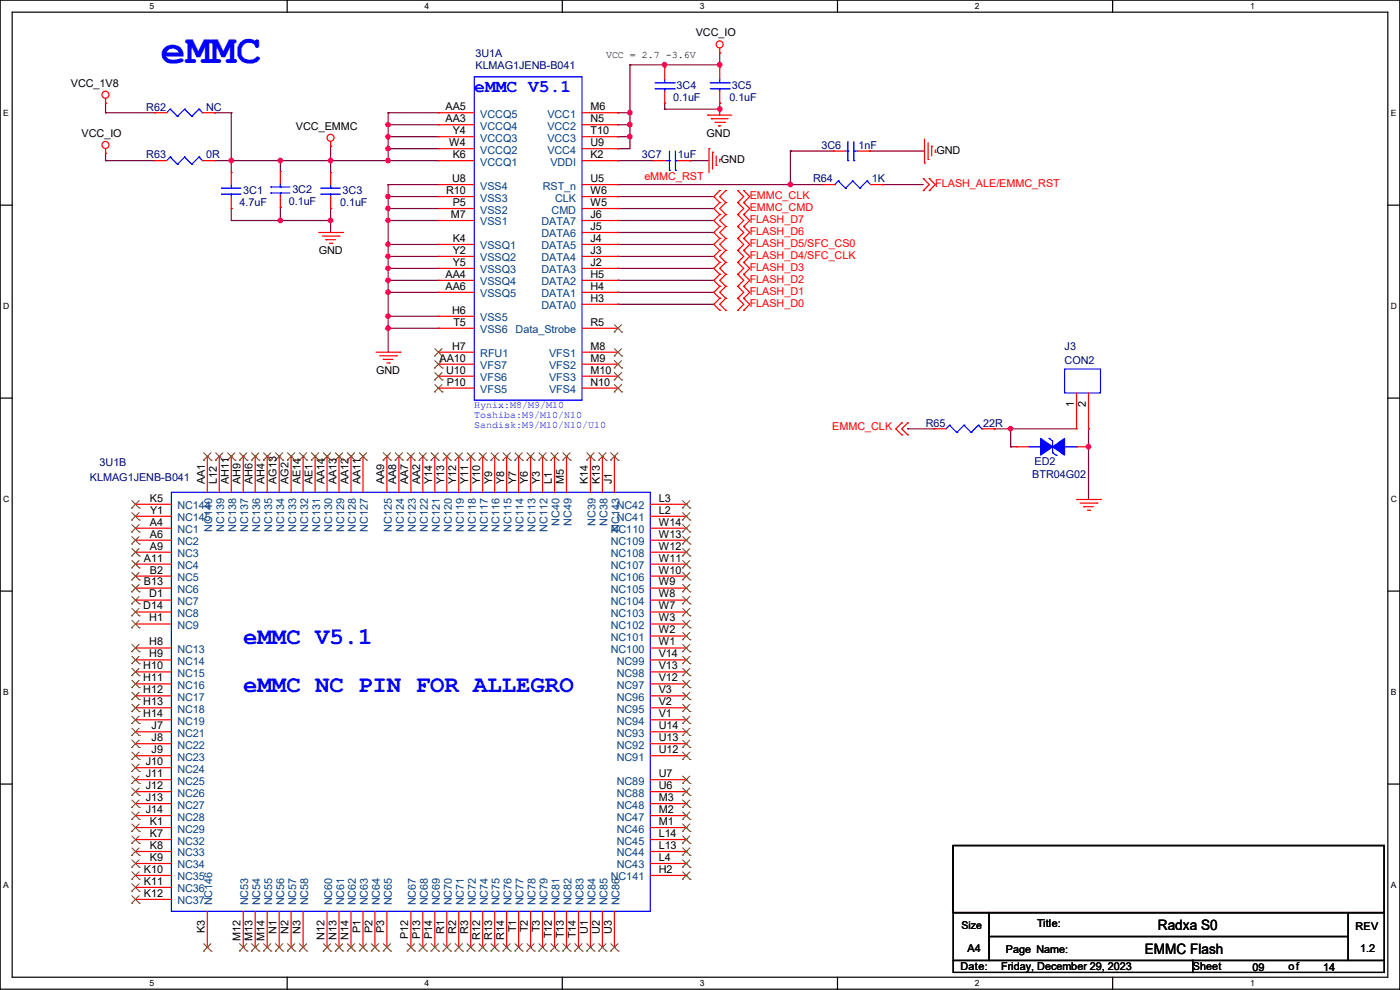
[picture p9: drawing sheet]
<svg xmlns="http://www.w3.org/2000/svg" width="297mm" height="210mm" viewBox="0 0 297 210" stroke-linecap="round" stroke-linejoin="round" font-family="sans-serif">
<defs><g id="words">
<text font-size="8.9" fill="#00f" x="34.1" y="13.3">eMMC</text>
<g font-size="5.1" fill="#00f">
<text x="51.6" y="136.7">eMMC V5.1</text>
<text x="51.6" y="146.8">eMMC NC PIN FOR ALLEGRO</text>
</g>
<text font-size="3.8" fill="#00f" x="100.6" y="19.5">eMMC V5.1</text>
<g font-size="3">
<text x="245.7" y="197.4">Radxa S0</text>
<text x="242.9" y="202.4">EMMC Flash</text>
</g>
<g font-size="2.3">
<text x="147.6" y="7.7">VCC_IO</text>
<text x="15" y="18.4">VCC_1V8</text>
<text x="94.5" y="23.4">AA5</text>
<text x="125.3" y="23.4">M6</text>
<text x="17.3" y="29">VCC_IO</text>
<text x="62.8" y="27.5">VCC_EMMC</text>
<text x="94.5" y="25.9">AA3</text>
<text x="96.1" y="28.4">Y4</text>
<text x="125.3" y="25.9">N5</text>
<text x="125.3" y="28.4">T10</text>
<text x="149.9" y="29">GND</text>
<text x="95.3" y="31">W4</text>
<text x="96.1" y="33.5">K6</text>
<text x="125.3" y="31">U9</text>
<text x="125.3" y="33.5">K2</text>
<text x="153" y="34.6">GND</text>
<text x="198.7" y="32.6">GND</text>
<text x="94.7" y="41.1">R10</text>
<text x="95.9" y="38.6">U8</text>
<text x="125.3" y="41.1">W6</text>
<text x="125.3" y="38.6">U5</text>
<text x="95.7" y="46.2">M7</text>
<text x="96.1" y="43.7">P5</text>
<text x="125.3" y="43.7">W5</text>
<text x="125.3" y="46.2">J6</text>
<text x="67.6" y="53.9">GND</text>
<text x="96.1" y="51.3">K4</text>
<text x="96.1" y="53.8">Y2</text>
<text x="125.3" y="53.8">J3</text>
<text x="125.3" y="51.3">J4</text>
<text x="125.3" y="48.8">J5</text>
<text x="94.5" y="58.9">AA4</text>
<text x="96.1" y="56.4">Y5</text>
<text x="125.3" y="58.9">H5</text>
<text x="125.3" y="56.4">J2</text>
<text x="94.5" y="61.5">AA6</text>
<text x="125.3" y="64">H3</text>
<text x="125.3" y="61.5">H4</text>
<text x="95.9" y="66.5">H6</text>
<text x="96.2" y="69.1">T5</text>
<text x="125.3" y="69.1">R5</text>
<text x="93.3" y="76.7">AA10</text>
<text x="95.9" y="74.2">H7</text>
<text x="125.3" y="76.7">M9</text>
<text x="125.3" y="74.2">M8</text>
<text x="79.8" y="79.3">GND</text>
<text x="94.7" y="79.2">U10</text>
<text x="94.8" y="81.8">P10</text>
<text x="125.3" y="79.2">M10</text>
<text x="125.3" y="81.8">N10</text>
<text x="227.8" y="86.4" transform="rotate(-90 227.8 86.4)">1</text>
<text x="230.4" y="86.4" transform="rotate(-90 230.4 86.4)">2</text>
<text x="31.8" y="106.4">K5</text>
<text x="43.4" y="102.7" transform="rotate(-90 43.4 102.7)">AA1</text>
<text x="46" y="102.7" transform="rotate(-90 46 102.7)">L12</text>
<text x="48.5" y="102.7" transform="rotate(-90 48.5 102.7)">AH11</text>
<text x="51.1" y="102.7" transform="rotate(-90 51.1 102.7)">AH9</text>
<text x="53.6" y="102.7" transform="rotate(-90 53.6 102.7)">AH6</text>
<text x="56.1" y="102.7" transform="rotate(-90 56.1 102.7)">AH4</text>
<text x="58.7" y="102.7" transform="rotate(-90 58.7 102.7)">AG13</text>
<text x="61.2" y="102.7" transform="rotate(-90 61.2 102.7)">AG2</text>
<text x="63.8" y="102.7" transform="rotate(-90 63.8 102.7)">AE14</text>
<text x="66.3" y="102.7" transform="rotate(-90 66.3 102.7)">AE1</text>
<text x="68.8" y="102.7" transform="rotate(-90 68.8 102.7)">AA14</text>
<text x="71.4" y="102.7" transform="rotate(-90 71.4 102.7)">AA13</text>
<text x="73.9" y="102.7" transform="rotate(-90 73.9 102.7)">AA12</text>
<text x="76.5" y="102.7" transform="rotate(-90 76.5 102.7)">AA11</text>
<text x="81.5" y="102.7" transform="rotate(-90 81.5 102.7)">AA9</text>
<text x="84.1" y="102.7" transform="rotate(-90 84.1 102.7)">AA8</text>
<text x="86.6" y="102.7" transform="rotate(-90 86.6 102.7)">AA7</text>
<text x="89.2" y="102.7" transform="rotate(-90 89.2 102.7)">AA2</text>
<text x="91.7" y="102.7" transform="rotate(-90 91.7 102.7)">Y14</text>
<text x="94.2" y="102.7" transform="rotate(-90 94.2 102.7)">Y13</text>
<text x="96.8" y="102.7" transform="rotate(-90 96.8 102.7)">Y12</text>
<text x="99.3" y="102.7" transform="rotate(-90 99.3 102.7)">Y11</text>
<text x="101.9" y="102.7" transform="rotate(-90 101.9 102.7)">Y10</text>
<text x="104.4" y="102.7" transform="rotate(-90 104.4 102.7)">Y9</text>
<text x="106.9" y="102.7" transform="rotate(-90 106.9 102.7)">Y8</text>
<text x="109.5" y="102.7" transform="rotate(-90 109.5 102.7)">Y7</text>
<text x="112" y="102.7" transform="rotate(-90 112 102.7)">Y6</text>
<text x="114.6" y="102.7" transform="rotate(-90 114.6 102.7)">Y3</text>
<text x="117.1" y="102.7" transform="rotate(-90 117.1 102.7)">L1</text>
<text x="119.6" y="102.7" transform="rotate(-90 119.6 102.7)">M5</text>
<text x="124.7" y="102.7" transform="rotate(-90 124.7 102.7)">K14</text>
<text x="127.3" y="102.7" transform="rotate(-90 127.3 102.7)">K13</text>
<text x="129.8" y="102.7" transform="rotate(-90 129.8 102.7)">J1</text>
<text x="139.7" y="106.4">L3</text>
<text x="31.8" y="111.5">A4</text>
<text x="31.8" y="109">Y1</text>
<text x="139.7" y="109">L2</text>
<text x="139.7" y="111.5">W14</text>
<text x="30.5" y="119.1">A11</text>
<text x="31.8" y="114">A6</text>
<text x="31.8" y="116.6">A9</text>
<text x="139.7" y="119.1">W11</text>
<text x="139.7" y="116.6">W12</text>
<text x="139.7" y="114">W13</text>
<text x="30.5" y="124.2">B13</text>
<text x="31.8" y="121.7">B2</text>
<text x="139.7" y="124.2">W9</text>
<text x="139.7" y="121.7">W10</text>
<text x="30.4" y="129.3">D14</text>
<text x="31.7" y="126.7">D1</text>
<text x="31.7" y="131.8">H1</text>
<text x="139.7" y="131.8">W3</text>
<text x="139.7" y="129.3">W7</text>
<text x="139.7" y="126.7">W8</text>
<text x="31.7" y="136.9">H8</text>
<text x="139.7" y="136.9">W1</text>
<text x="139.7" y="134.4">W2</text>
<text x="30.4" y="142">H10</text>
<text x="31.7" y="139.4">H9</text>
<text x="139.7" y="142">V13</text>
<text x="139.7" y="139.4">V14</text>
<text x="30.4" y="144.5">H11</text>
<text x="30.4" y="147.1">H12</text>
<text x="30.4" y="149.6">H13</text>
<text x="139.7" y="149.6">V2</text>
<text x="139.7" y="147.1">V3</text>
<text x="139.7" y="144.5">V12</text>
<text x="30.4" y="152.1">H14</text>
<text x="32.2" y="154.7">J7</text>
<text x="139.7" y="154.7">U14</text>
<text x="139.7" y="152.1">V1</text>
<text x="32.2" y="157.2">J8</text>
<text x="32.2" y="159.8">J9</text>
<text x="139.7" y="159.8">U12</text>
<text x="139.7" y="157.2">U13</text>
<text x="30.9" y="162.3">J10</text>
<text x="30.9" y="164.8">J11</text>
<text x="30.9" y="167.4">J12</text>
<text x="139.7" y="167.4">U6</text>
<text x="139.7" y="164.8">U7</text>
<text x="30.9" y="169.9">J13</text>
<text x="30.9" y="172.5">J14</text>
<text x="139.7" y="172.5">M2</text>
<text x="139.7" y="169.9">M3</text>
<text x="31.8" y="175">K1</text>
<text x="31.8" y="177.5">K7</text>
<text x="139.7" y="177.5">L14</text>
<text x="139.7" y="175">M1</text>
<text x="30.5" y="185.2">K10</text>
<text x="31.8" y="180.1">K8</text>
<text x="31.8" y="182.6">K9</text>
<text x="139.7" y="182.6">L4</text>
<text x="139.7" y="180.1">L13</text>
<text x="139.7" y="185.2">H2</text>
<text x="30.5" y="187.7">K11</text>
<text x="30.5" y="190.2">K12</text>
<text x="43.4" y="197.9" transform="rotate(-90 43.4 197.9)">K3</text>
<text x="76.5" y="197.9" transform="rotate(-90 76.5 197.9)">P1</text>
<text x="79" y="197.9" transform="rotate(-90 79 197.9)">P2</text>
<text x="81.5" y="197.9" transform="rotate(-90 81.5 197.9)">P3</text>
<text x="109.5" y="197.8" transform="rotate(-90 109.5 197.8)">T1</text>
<text x="112" y="197.8" transform="rotate(-90 112 197.8)">T2</text>
<text x="114.6" y="197.8" transform="rotate(-90 114.6 197.8)">T3</text>
<text x="220" y="196.7">Title:</text>
<text x="287.6" y="197.2">REV</text>
<text x="51.1" y="199.6" transform="rotate(-90 51.1 199.6)">M12</text>
<text x="53.6" y="199.6" transform="rotate(-90 53.6 199.6)">M13</text>
<text x="56.1" y="199.6" transform="rotate(-90 56.1 199.6)">M14</text>
<text x="58.7" y="198" transform="rotate(-90 58.7 198)">N1</text>
<text x="61.2" y="198" transform="rotate(-90 61.2 198)">N2</text>
<text x="63.8" y="198" transform="rotate(-90 63.8 198)">N3</text>
<text x="68.8" y="199.3" transform="rotate(-90 68.8 199.3)">N12</text>
<text x="71.4" y="199.3" transform="rotate(-90 71.4 199.3)">N13</text>
<text x="73.9" y="199.3" transform="rotate(-90 73.9 199.3)">N14</text>
<text x="86.6" y="199.2" transform="rotate(-90 86.6 199.2)">P12</text>
<text x="89.2" y="199.2" transform="rotate(-90 89.2 199.2)">P13</text>
<text x="91.7" y="199.2" transform="rotate(-90 91.7 199.2)">P14</text>
<text x="94.2" y="198" transform="rotate(-90 94.2 198)">R1</text>
<text x="96.8" y="198" transform="rotate(-90 96.8 198)">R2</text>
<text x="99.3" y="198" transform="rotate(-90 99.3 198)">R3</text>
<text x="101.9" y="199.3" transform="rotate(-90 101.9 199.3)">R12</text>
<text x="104.4" y="199.3" transform="rotate(-90 104.4 199.3)">R13</text>
<text x="106.9" y="199.3" transform="rotate(-90 106.9 199.3)">R14</text>
<text x="117.1" y="199.1" transform="rotate(-90 117.1 199.1)">T12</text>
<text x="119.6" y="199.1" transform="rotate(-90 119.6 199.1)">T13</text>
<text x="122.2" y="199.1" transform="rotate(-90 122.2 199.1)">T14</text>
<text x="124.7" y="198" transform="rotate(-90 124.7 198)">U1</text>
<text x="127.3" y="198" transform="rotate(-90 127.3 198)">U2</text>
<text x="129.8" y="198" transform="rotate(-90 129.8 198)">U3</text>
<text x="205.3" y="202">A4</text>
<text x="213.4" y="202.3">Page Name:</text>
<text x="288.6" y="202">1.2</text>
<text x="203.8" y="205.8">Date:</text>
<text x="212.4" y="205.8">Friday, December 29, 2023</text>
<text x="253" y="205.8">Sheet</text>
<text x="265.7" y="206.1">09</text>
<text x="273.3" y="205.8">of</text>
<text x="280.7" y="206.1">14</text>
</g>
<g font-size="2.3" fill="#000080">
<text x="100.9" y="12">3U1A</text>
<text x="100.9" y="14.6">KLMAG1JENB-B041</text>
<text x="31" y="23.5">R62</text>
<text x="43.7" y="23.5">NC</text>
<text x="142.8" y="21.4">0.1uF</text>
<text x="143.6" y="18.9">3C4</text>
<text x="154.7" y="21.4">0.1uF</text>
<text x="155.2" y="18.9">3C5</text>
<text x="31" y="33.6">R63</text>
<text x="43.7" y="33.6">0R</text>
<text x="136.2" y="33.6">3C7</text>
<text x="143.8" y="33.6">1uF</text>
<text x="174.3" y="31.6">3C6</text>
<text x="182.2" y="31.6">1nF</text>
<text x="51.6" y="41.2">3C1</text>
<text x="62" y="41">3C2</text>
<text x="72.7" y="41.2">3C3</text>
<text x="172.5" y="38.7">R64</text>
<text x="185" y="38.7">1K</text>
<text x="50.8" y="43.8">4.7uF</text>
<text x="61.3" y="43.5">0.1uF</text>
<text x="72.2" y="43.8">0.1uF</text>
<text x="225.9" y="74.3">J3</text>
<text x="225.9" y="77.3">CON2</text>
<text x="196.4" y="90.5">R65</text>
<text x="208.6" y="90.5">22R</text>
<text x="19.1" y="101.9">KLMAG1JENB-B041</text>
<text x="21.1" y="98.9">3U1B</text>
<text x="219" y="101.4">BTR04G02</text>
<text x="219.5" y="98.6">ED2</text>
</g>
<g font-size="2.3" fill="#004080">
<text x="101.9" y="27.5">VCCQ4</text>
<text x="101.9" y="25">VCCQ5</text>
<text x="116.1" y="25">VCC1</text>
<text x="116.1" y="27.5">VCC2</text>
<text x="101.9" y="35.1">VCCQ1</text>
<text x="101.9" y="32.6">VCCQ2</text>
<text x="101.9" y="30.1">VCCQ3</text>
<text x="116.1" y="30.1">VCC3</text>
<text x="116.1" y="32.6">VCC4</text>
<text x="116.8" y="35.1">VDDI</text>
<text x="101.9" y="40.2">VSS4</text>
<text x="115.1" y="40.2">RST_n</text>
<text x="101.9" y="47.8">VSS1</text>
<text x="101.9" y="45.3">VSS2</text>
<text x="101.9" y="42.8">VSS3</text>
<text x="114.9" y="47.8">DATA7</text>
<text x="117" y="45.3">CMD</text>
<text x="117.8" y="42.8">CLK</text>
<text x="101.9" y="52.9">VSSQ1</text>
<text x="114.9" y="52.9">DATA5</text>
<text x="114.9" y="50.4">DATA6</text>
<text x="101.9" y="55.5">VSSQ2</text>
<text x="101.9" y="58">VSSQ3</text>
<text x="114.9" y="58">DATA3</text>
<text x="114.9" y="55.5">DATA4</text>
<text x="101.9" y="60.5">VSSQ4</text>
<text x="101.9" y="63.1">VSSQ5</text>
<text x="114.9" y="65.6">DATA0</text>
<text x="114.9" y="63.1">DATA1</text>
<text x="114.9" y="60.5">DATA2</text>
<text x="101.9" y="68.2">VSS5</text>
<text x="101.9" y="70.7">VSS6</text>
<text x="109.4" y="70.7">Data_Strobe</text>
<text x="101.9" y="75.8">RFU1</text>
<text x="116.5" y="75.8">VFS1</text>
<text x="101.9" y="83.4">VFS5</text>
<text x="101.9" y="80.9">VFS6</text>
<text x="101.9" y="78.3">VFS7</text>
<text x="116.5" y="78.3">VFS2</text>
<text x="116.5" y="80.9">VFS3</text>
<text x="116.5" y="83.4">VFS4</text>
<text x="37.6" y="113.1">NC1</text>
<text x="37.6" y="110.6">NC145</text>
<text x="37.6" y="108">NC144</text>
<text x="45" y="112.8" transform="rotate(-90 45 112.8)">NC140</text>
<text x="47.6" y="112.8" transform="rotate(-90 47.6 112.8)">NC139</text>
<text x="50.1" y="112.8" transform="rotate(-90 50.1 112.8)">NC138</text>
<text x="52.7" y="112.8" transform="rotate(-90 52.7 112.8)">NC137</text>
<text x="55.2" y="112.8" transform="rotate(-90 55.2 112.8)">NC136</text>
<text x="57.7" y="112.8" transform="rotate(-90 57.7 112.8)">NC135</text>
<text x="60.3" y="112.8" transform="rotate(-90 60.3 112.8)">NC134</text>
<text x="62.8" y="112.8" transform="rotate(-90 62.8 112.8)">NC133</text>
<text x="65.4" y="112.8" transform="rotate(-90 65.4 112.8)">NC132</text>
<text x="67.9" y="112.8" transform="rotate(-90 67.9 112.8)">NC131</text>
<text x="70.4" y="112.8" transform="rotate(-90 70.4 112.8)">NC130</text>
<text x="73" y="112.8" transform="rotate(-90 73 112.8)">NC129</text>
<text x="75.5" y="112.8" transform="rotate(-90 75.5 112.8)">NC128</text>
<text x="78.1" y="112.8" transform="rotate(-90 78.1 112.8)">NC127</text>
<text x="83.1" y="112.8" transform="rotate(-90 83.1 112.8)">NC125</text>
<text x="85.7" y="112.8" transform="rotate(-90 85.7 112.8)">NC124</text>
<text x="88.2" y="112.8" transform="rotate(-90 88.2 112.8)">NC123</text>
<text x="90.8" y="112.8" transform="rotate(-90 90.8 112.8)">NC122</text>
<text x="93.3" y="112.8" transform="rotate(-90 93.3 112.8)">NC121</text>
<text x="95.8" y="112.8" transform="rotate(-90 95.8 112.8)">NC120</text>
<text x="98.4" y="112.8" transform="rotate(-90 98.4 112.8)">NC119</text>
<text x="100.9" y="112.8" transform="rotate(-90 100.9 112.8)">NC118</text>
<text x="103.5" y="112.8" transform="rotate(-90 103.5 112.8)">NC117</text>
<text x="106" y="112.8" transform="rotate(-90 106 112.8)">NC116</text>
<text x="108.5" y="112.8" transform="rotate(-90 108.5 112.8)">NC115</text>
<text x="111.1" y="112.8" transform="rotate(-90 111.1 112.8)">NC114</text>
<text x="113.6" y="112.8" transform="rotate(-90 113.6 112.8)">NC113</text>
<text x="116.2" y="112.8" transform="rotate(-90 116.2 112.8)">NC112</text>
<text x="118.7" y="111.5" transform="rotate(-90 118.7 111.5)">NC40</text>
<text x="121.2" y="111.5" transform="rotate(-90 121.2 111.5)">NC49</text>
<text x="126.3" y="111.5" transform="rotate(-90 126.3 111.5)">NC39</text>
<text x="128.9" y="111.5" transform="rotate(-90 128.9 111.5)">NC38</text>
<text x="129.6" y="113.1">NC110</text>
<text x="130.9" y="110.6">NC41</text>
<text x="130.9" y="108">NC42</text>
<text x="131.4" y="112.8" transform="rotate(-90 131.4 112.8)">NC143</text>
<text x="37.6" y="115.7">NC2</text>
<text x="37.6" y="118.2">NC3</text>
<text x="129.6" y="118.2">NC108</text>
<text x="129.6" y="115.7">NC109</text>
<text x="37.6" y="120.7">NC4</text>
<text x="37.6" y="123.3">NC5</text>
<text x="37.6" y="125.8">NC6</text>
<text x="129.6" y="125.8">NC105</text>
<text x="129.6" y="123.3">NC106</text>
<text x="129.6" y="120.7">NC107</text>
<text x="37.6" y="128.4">NC7</text>
<text x="37.6" y="130.9">NC8</text>
<text x="129.6" y="130.9">NC103</text>
<text x="129.6" y="128.4">NC104</text>
<text x="37.6" y="133.4">NC9</text>
<text x="129.6" y="136">NC101</text>
<text x="129.6" y="133.4">NC102</text>
<text x="37.6" y="138.5">NC13</text>
<text x="37.6" y="141.1">NC14</text>
<text x="37.6" y="143.6">NC15</text>
<text x="129.6" y="138.5">NC100</text>
<text x="130.9" y="143.6">NC98</text>
<text x="130.9" y="141.1">NC99</text>
<text x="37.6" y="146.1">NC16</text>
<text x="37.6" y="148.7">NC17</text>
<text x="130.9" y="148.7">NC96</text>
<text x="130.9" y="146.1">NC97</text>
<text x="37.6" y="151.2">NC18</text>
<text x="37.6" y="153.8">NC19</text>
<text x="130.9" y="153.8">NC94</text>
<text x="130.9" y="151.2">NC95</text>
<text x="37.6" y="156.3">NC21</text>
<text x="37.6" y="158.8">NC22</text>
<text x="37.6" y="161.4">NC23</text>
<text x="130.9" y="161.4">NC91</text>
<text x="130.9" y="158.8">NC92</text>
<text x="130.9" y="156.3">NC93</text>
<text x="37.6" y="163.9">NC24</text>
<text x="37.6" y="166.5">NC25</text>
<text x="130.9" y="166.5">NC89</text>
<text x="37.6" y="169">NC26</text>
<text x="37.6" y="171.5">NC27</text>
<text x="130.9" y="171.5">NC48</text>
<text x="130.9" y="169">NC88</text>
<text x="37.6" y="174.1">NC28</text>
<text x="37.6" y="176.6">NC29</text>
<text x="37.6" y="179.2">NC32</text>
<text x="130.9" y="179.2">NC45</text>
<text x="130.9" y="176.6">NC46</text>
<text x="130.9" y="174.1">NC47</text>
<text x="37.6" y="181.7">NC33</text>
<text x="37.6" y="184.2">NC34</text>
<text x="130.9" y="184.2">NC43</text>
<text x="130.9" y="181.7">NC44</text>
<text x="37.6" y="186.8">NC35</text>
<text x="37.6" y="189.3">NC36</text>
<text x="37.6" y="191.9">NC37</text>
<text x="129.6" y="186.8">NC141</text>
<text x="45" y="192.1" transform="rotate(-90 45 192.1)">NC146</text>
<text x="52.7" y="192.1" transform="rotate(-90 52.7 192.1)">NC53</text>
<text x="55.2" y="192.1" transform="rotate(-90 55.2 192.1)">NC54</text>
<text x="57.7" y="192.1" transform="rotate(-90 57.7 192.1)">NC55</text>
<text x="60.3" y="192.1" transform="rotate(-90 60.3 192.1)">NC56</text>
<text x="62.8" y="192.1" transform="rotate(-90 62.8 192.1)">NC57</text>
<text x="65.4" y="192.1" transform="rotate(-90 65.4 192.1)">NC58</text>
<text x="70.4" y="192.1" transform="rotate(-90 70.4 192.1)">NC60</text>
<text x="73" y="192.1" transform="rotate(-90 73 192.1)">NC61</text>
<text x="75.5" y="192.1" transform="rotate(-90 75.5 192.1)">NC62</text>
<text x="78.1" y="192.1" transform="rotate(-90 78.1 192.1)">NC63</text>
<text x="80.6" y="192.1" transform="rotate(-90 80.6 192.1)">NC64</text>
<text x="83.1" y="192.1" transform="rotate(-90 83.1 192.1)">NC65</text>
<text x="88.2" y="192.1" transform="rotate(-90 88.2 192.1)">NC67</text>
<text x="90.8" y="192.1" transform="rotate(-90 90.8 192.1)">NC68</text>
<text x="93.3" y="192.1" transform="rotate(-90 93.3 192.1)">NC69</text>
<text x="95.8" y="192.1" transform="rotate(-90 95.8 192.1)">NC70</text>
<text x="98.4" y="192.1" transform="rotate(-90 98.4 192.1)">NC71</text>
<text x="100.9" y="192.1" transform="rotate(-90 100.9 192.1)">NC72</text>
<text x="103.5" y="192.1" transform="rotate(-90 103.5 192.1)">NC74</text>
<text x="106" y="192.1" transform="rotate(-90 106 192.1)">NC75</text>
<text x="108.5" y="192.1" transform="rotate(-90 108.5 192.1)">NC76</text>
<text x="111.1" y="192.1" transform="rotate(-90 111.1 192.1)">NC77</text>
<text x="113.6" y="192.1" transform="rotate(-90 113.6 192.1)">NC78</text>
<text x="116.2" y="192.1" transform="rotate(-90 116.2 192.1)">NC79</text>
<text x="118.7" y="192.1" transform="rotate(-90 118.7 192.1)">NC81</text>
<text x="121.2" y="192.1" transform="rotate(-90 121.2 192.1)">NC82</text>
<text x="123.8" y="192.1" transform="rotate(-90 123.8 192.1)">NC83</text>
<text x="126.3" y="192.1" transform="rotate(-90 126.3 192.1)">NC84</text>
<text x="128.9" y="192.1" transform="rotate(-90 128.9 192.1)">NC85</text>
<text x="131.4" y="192.1" transform="rotate(-90 131.4 192.1)">NC86</text>
</g>
<g font-size="2.3" fill="#f00">
<text x="136.7" y="38.2">eMMC_RST</text>
<text x="198.4" y="39.7">FLASH_ALE/EMMC_RST</text>
<text x="159" y="42.2">EMMC_CLK</text>
<text x="159" y="44.8">EMMC_CMD</text>
<text x="159" y="47.3">FLASH_D7</text>
<text x="159" y="52.4">FLASH_D5/SFC_CS0</text>
<text x="159" y="49.9">FLASH_D6</text>
<text x="159" y="54.9">FLASH_D4/SFC_CLK</text>
<text x="159" y="57.5">FLASH_D3</text>
<text x="159" y="65.1">FLASH_D0</text>
<text x="159" y="62.6">FLASH_D1</text>
<text x="159" y="60">FLASH_D2</text>
<text x="176.6" y="91.3">EMMC_CLK</text>
</g>
<text font-size="2.2" x="204" y="197.1">Size</text>
<text font-size="2.1" x="128.6" y="12.4">VCC = 2.7 -3.6V</text>
<g font-size="2.1" fill="#00f">
<text x="100.6" y="86.5">Hynix:M8/M9/M10</text>
<text x="100.6" y="88.6">Toshiba:M9/M10/N10</text>
<text x="100.6" y="90.8">Sandisk:M9/M10/N10/U10</text>
</g>
<g font-size="1.8">
<text x="31.7" y="1.9">5</text>
<text x="90.1" y="1.9">4</text>
<text x="148.5" y="1.9">3</text>
<text x="206.8" y="1.9">2</text>
<text x="265.2" y="1.9">1</text>
<text x=".7" y="24.6">E</text>
<text x="295.1" y="24.6">E</text>
<text x=".7" y="65.6">D</text>
<text x="295.1" y="65.6">D</text>
<text x=".7" y="106.5">C</text>
<text x="295.1" y="106.5">C</text>
<text x=".7" y="147.4">B</text>
<text x="295.1" y="147.4">B</text>
<text x=".7" y="188.4">A</text>
<text x="295.1" y="188.4">A</text>
<text x="31.7" y="209.2">5</text>
<text x="90.1" y="209.2">4</text>
<text x="148.5" y="209.2">3</text>
<text x="206.8" y="209.2">2</text>
<text x="265.2" y="209.2">1</text>
</g>
</g></defs>
<path d="M0 0h297v209.8h-297zM2.6 2.6h291.8v204.7h-291.8z" fill="none" stroke="#000" stroke-width=".25"/>
<g fill="#fff">
<path d="M31.7 .3h1v2h-1z"/>
<path d="M31.7 207.6h1v1.9h-1z"/>
</g>
<path d="M60.9 0v2.6M60.9 207.3v2.5" fill="none" stroke="#000" stroke-width=".25"/>
<g fill="#fff">
<path d="M90.1 .3h1v2h-1z"/>
<path d="M90.1 207.6h1v1.9h-1z"/>
</g>
<path d="M119.3 0v2.6M119.3 207.3v2.5" fill="none" stroke="#000" stroke-width=".25"/>
<g fill="#fff">
<path d="M148.5 .3h.9v2h-.9z"/>
<path d="M148.5 207.6h.9v1.9h-.9z"/>
</g>
<path d="M177.7 0v2.6M177.7 207.3v2.5" fill="none" stroke="#000" stroke-width=".25"/>
<g fill="#fff">
<path d="M206.8 .3h1v2h-1z"/>
<path d="M206.8 207.6h1v1.9h-1z"/>
</g>
<path d="M236.1 0v2.6M236.1 207.3v2.5" fill="none" stroke="#000" stroke-width=".25"/>
<g fill="#fff">
<path d="M265.2 .3h1v2h-1z"/>
<path d="M265.2 207.6h1v1.9h-1z"/>
<path d="M.7 23h1.2v2h-1.2z"/>
<path d="M295.1 23h1.1v2h-1.1z"/>
<path d="M.7 64h1.2v2h-1.2z"/>
<path d="M295.1 64h1.2v2h-1.2z"/>
</g>
<path d="M0 43.5h2.6M294.4 43.5h2.6" fill="none" stroke="#000" stroke-width=".25"/>
<g fill="#fff">
<path d="M.7 104.9h1.2v2h-1.2z"/>
<path d="M295.1 104.9h1.2v2h-1.2z"/>
</g>
<path d="M0 84.5h2.6M294.4 84.5h2.6" fill="none" stroke="#000" stroke-width=".25"/>
<g fill="#fff">
<path d="M.7 145.8h1.2v2h-1.2z"/>
<path d="M295.1 145.8h1.1v2h-1.1z"/>
</g>
<path d="M0 125.4h2.6M294.4 125.4h2.6" fill="none" stroke="#000" stroke-width=".25"/>
<g fill="#fff">
<path d="M.7 186.8h1.2v2h-1.2z"/>
<path d="M295.1 186.8h1.1v2h-1.1z"/>
</g>
<path d="M0 166.3h2.6M202.2 179.4h91.5v14.2h-91.5zM294.4 166.3h2.6M202.2 193.6h7.6v10.2h-7.6zM209.8 193.6h76.2v5.1h-76.2zM209.8 198.7h76.2v5.1h-76.2zM286 193.6h7.7v10.2h-7.7zM202.2 203.8h50.8v2.5h-50.8zM253 203.8h40.7v2.5h-40.7z" fill="none" stroke="#000" stroke-width=".25"/>
<g fill="none" stroke="#800040" stroke-width=".25">
<path d="M133.6 13.8h.1M133.6 13.8h19.1M133.6 13.8v17.7h-2.5M141 13.8h.1M141 13.8v.5M152.7 13.8h.1M152.7 11.2h.1M152.7 11.2v3.1M22.4 32.6h.1M22.4 34.1h.1M22.4 21.9h.1M22.4 23.9h.1"/>
<path d="M22.4 23.9h10.4M22.4 34.1h10.4M22.4 21.9v2M22.4 32.6v1.5M45.5 34.1h.1M45.5 23.9h.1M45.5 23.9h3.6M45.5 34.1h47.5M49.1 34.1h.1M49.1 23.9h.1M49.1 23.9v12.7M59.5 34.1h.1"/>
<path d="M59.5 34.1v2.3M70.1 34.1h.1M70.1 31h.1M70.1 31v5.6M82.3 23.9h.1M82.3 31.5h.1M82.3 39.2h.1M82.3 26.5h.1M82.3 29h.1M82.3 34.1h.1M82.3 23.9h10.7M82.3 23.9v10.2"/>
<path d="M82.3 39.2v35.5M82.3 29h10.7M82.3 39.2h10.7M82.3 31.5h10.7M82.3 26.5h10.7M131.1 23.9h.1M131.1 29h.1M131.1 39.2h.1M131.1 31.5h.1M131.1 34.1h.1M131.1 26.5h.1M131.1 23.9h2.5"/>
<path d="M131.1 29h2.5M131.1 39.2h43.4M131.1 26.5h2.5M131.1 34.1h7.6M133.6 29h.1M133.6 26.5h.1M133.6 23.9h.1M141 21.9h.1M141 23.2h.1M141 21.9v1.3M141 23.2h11.7M146.3 34.1h.1"/>
<path d="M146.3 34.1h4.1M152.7 23.2h.1M152.7 21.9h.1M152.7 21.9v2.5M167.7 39.2h.1M167.7 32h.1M167.7 32h9.1M167.7 32v7.2M184.4 32h.1M184.4 32h11.7M187.2 39.2h.1M187.2 39.2h8.7"/>
<path d="M49.1 44.2h.1M49.1 46.8h.1M49.1 46.8h21M49.1 44.2v2.6M59.5 46.8h.1M59.5 44h.1M59.5 44v2.8M70.1 44.2h.1M70.1 46.8h.1M70.1 44.2v5.1M82.3 44.2h.1M82.3 54.4h.1"/>
<path d="M82.3 59.5h.1M82.3 56.9h.1M82.3 51.9h.1M82.3 46.8h.1M82.3 41.7h.1M82.3 54.4h10.7M82.3 59.5h10.7M82.3 51.9h10.7M82.3 46.8h10.7M82.3 41.7h10.7M82.3 44.2h10.7M82.3 56.9h10.7"/>
<path d="M131.1 51.9h.1M131.1 49.3h.1M131.1 54.4h.1M131.1 46.8h.1M131.1 41.7h.1M131.1 44.2h.1M131.1 59.5h.1M131.1 56.9h.1M131.1 54.4h20.3M131.1 59.5h20.3M131.1 51.9h20.3M131.1 49.3h20.3"/>
<path d="M131.1 46.8h20.3M131.1 41.7h20.3M131.1 44.2h20.3M131.1 56.9h20.3M82.3 69.6h.1M82.3 67.1h.1M82.3 62h.1M82.3 62h10.7M82.3 67.1h10.7M82.3 69.6h10.7M131.1 62h.1M131.1 64.6h.1"/>
<path d="M131.1 62h20.3M131.1 64.6h20.3M192.6 91h.1M192.6 91h5.6M210.9 91h.1M210.9 91h17.5M214.4 91h.1M214.4 94.8h.1M214.4 91v3.8M214.4 94.8h1.3M230.9 91h.1M230.9 94.8h.1"/>
<path d="M230.9 91v15"/>
</g>
<g fill="#f0f" stroke="#f0f" stroke-width=".25">
<circle cx="133.6" cy="23.9" r=".49"/>
<circle cx="152.7" cy="23.1" r=".49"/>
<circle cx="152.7" cy="13.7" r=".49"/>
<circle cx="141" cy="13.7" r=".49"/>
<circle cx="82.3" cy="59.5" r=".49"/>
<circle cx="167.7" cy="39.1" r=".49"/>
<circle cx="82.3" cy="31.5" r=".49"/>
<circle cx="133.6" cy="29" r=".49"/>
<circle cx="133.6" cy="26.4" r=".49"/>
<circle cx="82.3" cy="62" r=".49"/>
<circle cx="82.3" cy="51.8" r=".49"/>
<circle cx="82.3" cy="29" r=".49"/>
<circle cx="82.3" cy="26.4" r=".49"/>
<circle cx="82.3" cy="44.2" r=".49"/>
<circle cx="82.3" cy="34.1" r=".49"/>
<circle cx="70.1" cy="34.1" r=".49"/>
<circle cx="82.3" cy="56.9" r=".49"/>
<circle cx="82.3" cy="54.4" r=".49"/>
<circle cx="82.3" cy="46.8" r=".49"/>
<circle cx="82.3" cy="69.6" r=".49"/>
<circle cx="82.3" cy="67.1" r=".49"/>
<circle cx="82.3" cy="41.7" r=".49"/>
<circle cx="59.5" cy="34.1" r=".49"/>
<circle cx="70.1" cy="46.8" r=".49"/>
<circle cx="59.5" cy="46.8" r=".49"/>
<circle cx="49" cy="34.1" r=".49"/>
<circle cx="230.9" cy="94.8" r=".49"/>
<circle cx="214.4" cy="91" r=".49"/>
</g>
<g fill="none" stroke="#f00" stroke-width=".25">
<path d="M141 14.3h.1M141 14.3v2.5M141 19.3v2.6M152.7 11.2h.1M152.7 14.3h.1M152.7 10.2v1M152.7 14.3v2.5M152.7 19.3v2.6M22.4 21.9h.1M22.4 32.6h.1M22.4 20.9v1M22.4 31.5v1.1"/>
<path d="M32.8 34.1h.1M32.8 23.9h.1M32.8 34.1h2.5M32.8 23.9h2.5M43 34.1h2.5M43 23.9h2.5M45.5 34.1h.1M45.5 23.9h.1M49.1 36.6h.1M49.1 36.6v2.6M59.5 36.4h.1M59.5 36.4v2.5"/>
<path d="M70.1 31h.1M70.1 36.6h.1M70.1 30v1M70.1 36.6v2.6M93 34.1h.1M93 31.5h.1M93 29h.1M93 26.5h.1M93 39.2h.1M93 23.9h.1M93 34.1h7.6M93 31.5h7.6"/>
<path d="M93 29h7.6M93 26.5h7.6M93 23.9h7.6M93 39.2h7.6M123.5 34.1h7.6M123.5 31.5h7.6M123.5 29h7.6M123.5 26.5h7.6M123.5 23.9h7.6M123.5 39.2h7.6M131.1 23.9h.1M131.1 26.5h.1"/>
<path d="M131.1 29h.1M131.1 31.5h.1M131.1 34.1h.1M131.1 39.2h.1M138.7 34.1h.1M138.7 34.1h2.6M141 21.9h.1M143.8 34.1h2.5M146.3 34.1h.1M150.2 24.4h.1M150.2 24.4h5M150.4 31.5h.1"/>
<path d="M150.4 31.5v5.1M150.9 25.2h.1M150.9 25.2h3.6M151.2 32.3h.1M151.2 32.3v3.6M151.7 26h2M151.9 35.1h.1M151.9 33.1v2M152.4 26.7h.1M152.4 26.7h.6M152.7 33.8h.1M152.7 21.9h.1"/>
<path d="M152.7 33.8v.5M153.7 26h.1M174.5 39.2h.1M174.5 39.2h2.6M176.8 32h.1M176.8 32h2.6M181.9 32h2.5M184.4 32h.1M184.7 39.2h2.5M187.2 39.2h.1M195.9 37.9h.1M195.9 37.9l1.2 1.3-1.2 1.2"/>
<path d="M196.1 34.6h.1M196.1 29.5v5.1M196.9 33.8h.1M196.9 30.3v3.5M197.1 37.9h.1M197.1 37.9l1.3 1.3-1.3 1.2M197.7 31h.1M197.7 31v2.1M198.4 32.3h.1M198.4 31.8v.5M49.1 44.2h.1M49.1 41.7v2.5"/>
<path d="M59.5 44h.1M59.5 41.4v2.6M67.6 49.3h5.1M68.4 50.1h3.5M69.1 50.8h.1M69.1 50.8h2.1M69.9 51.6h.5M70.1 44.2h.1M70.1 41.7v2.5M70.4 51.6h.1M71.9 50.1h.1M72.7 49.3h.1"/>
<path d="M93 51.9h.1M93 54.4h.1M93 56.9h.1M93 59.5h.1M93 46.8h.1M93 44.2h.1M93 41.7h.1M93 44.2h7.6M93 41.7h7.6M93 59.5h7.6M93 56.9h7.6M93 54.4h7.6"/>
<path d="M93 51.9h7.6M93 46.8h7.6M123.5 49.3h7.6M123.5 44.2h7.6M123.5 41.7h7.6M123.5 59.5h7.6M123.5 56.9h7.6M123.5 54.4h7.6M123.5 51.9h7.6M123.5 46.8h7.6M131.1 44.2h.1M131.1 41.7h.1"/>
<path d="M131.1 59.5h.1M131.1 56.9h.1M131.1 54.4h.1M131.1 51.9h.1M131.1 49.3h.1M131.1 46.8h.1M152.7 43h.1M152.7 40.4h.1M152.7 45.5h.1M152.7 55.7h.1M152.7 53.1h.1M152.7 50.6h.1"/>
<path d="M152.7 48h.1M152.7 58.2h.1M152.7 40.4l-1.3 1.3 1.3 1.3M152.7 48l-1.3 1.3 1.3 1.3M152.7 43l-1.3 1.2 1.3 1.3M152.7 53.1l-1.3 1.3 1.3 1.3M152.7 45.5l-1.3 1.3 1.3 1.2M152.7 50.6l-1.3 1.3 1.3 1.2M152.7 58.2l-1.3 1.3 1.3 1.2M152.7 55.7l-1.3 1.2 1.3 1.3M154 40.4h.1M154 43h.1"/>
<path d="M154 45.5h.1M154 53.1h.1M154 55.7h.1M154 50.6h.1M154 48h.1M154 58.2h.1M154 40.4l-1.3 1.3 1.3 1.3M154 45.5l-1.3 1.3 1.3 1.2M154 43l-1.3 1.2 1.3 1.3M154 48l-1.3 1.3 1.3 1.3M154 53.1l-1.3 1.3 1.3 1.3M154 58.2l-1.3 1.3 1.3 1.2"/>
<path d="M154 50.6l-1.3 1.3 1.3 1.2M154 55.7l-1.3 1.2 1.3 1.3M156.5 40.4h.1M156.5 43h.1M156.5 45.5h.1M156.5 53.1h.1M156.5 55.7h.1M156.5 50.6h.1M156.5 48h.1M156.5 58.2h.1M156.5 45.5l1.3 1.3-1.3 1.2M156.5 40.4l1.3 1.3-1.3 1.3"/>
<path d="M156.5 48l1.3 1.3-1.3 1.3M156.5 43l1.3 1.2-1.3 1.3M156.5 53.1l1.3 1.3-1.3 1.3M156.5 50.6l1.3 1.3-1.3 1.2M156.5 58.2l1.3 1.3-1.3 1.2M156.5 55.7l1.3 1.2-1.3 1.3M157.8 40.4h.1M157.8 43h.1M157.8 45.5h.1M157.8 53.1h.1M157.8 55.7h.1M157.8 50.6h.1"/>
<path d="M157.8 48h.1M157.8 58.2h.1M157.8 48l1.2 1.3-1.2 1.3M157.8 40.4l1.2 1.3-1.2 1.3M157.8 50.6l1.2 1.3-1.2 1.2M157.8 43l1.2 1.2-1.2 1.3M157.8 45.5l1.2 1.3-1.2 1.2M157.8 53.1l1.2 1.3-1.2 1.3M157.8 55.7l1.2 1.2-1.2 1.3M157.8 58.2l1.2 1.3-1.2 1.2M195.9 40.4h.1M197.1 40.4h.1"/>
<path d="M79.8 74.7h5.1M80.6 75.5h3.5M81.3 76.2h.1M81.3 76.2h2.1M82.1 77h.5M82.6 77h.1M84.1 75.5h.1M84.9 74.7h.1M93 62h.1M93 67.1h.1M93 69.6h.1M93 79.8h.1"/>
<path d="M93 77.3h.1M93 74.7h.1M93 74.7h7.6M93 62h7.6M93 67.1h7.6M93 69.6h7.6M93 77.3h7.6M93 79.8h7.6M123.5 74.7h7.6M123.5 64.6h7.6M123.5 62h7.6M123.5 69.6h7.6"/>
<path d="M123.5 77.3h7.6M123.5 79.8h7.6M131.1 64.6h.1M131.1 62h.1M131.1 69.6h.1M131.1 77.3h.1M131.1 79.8h.1M131.1 74.7h.1M152.7 65.8h.1M152.7 63.3h.1M152.7 60.7h.1M152.7 60.7l-1.3 1.3 1.3 1.3"/>
<path d="M152.7 63.3l-1.3 1.3 1.3 1.2M154 63.3h.1M154 65.8h.1M154 60.7h.1M154 63.3l-1.3 1.3 1.3 1.2M154 60.7l-1.3 1.3 1.3 1.3M156.5 63.3h.1M156.5 65.8h.1M156.5 60.7h.1M156.5 63.3l1.3 1.3-1.3 1.2M156.5 60.7l1.3 1.3-1.3 1.3M157.8 63.3h.1"/>
<path d="M157.8 65.8h.1M157.8 60.7h.1M157.8 63.3l1.2 1.3-1.2 1.2M157.8 60.7l1.2 1.3-1.2 1.3M44 96.8h.1M44 96.8v7.6M46.5 96.8h.1M46.5 96.8v7.6M49.1 96.8h.1M49.1 96.8v7.6M51.6 96.8h.1M51.6 96.8v7.6"/>
<path d="M54.1 96.8h.1M54.1 96.8v7.6M56.7 96.8h.1M56.7 96.8v7.6M59.2 96.8h.1M59.2 96.8v7.6M61.8 96.8h.1M61.8 96.8v7.6M64.3 96.8h.1M64.3 96.8v7.6M66.8 96.8h.1M66.8 96.8v7.6"/>
<path d="M69.4 96.8h.1M69.4 96.8v7.6M71.9 96.8h.1M71.9 96.8v7.6M74.5 96.8h.1M74.5 96.8v7.6M77 96.8h.1M77 96.8v7.6M82.1 96.8h.1M82.1 96.8v7.6M84.6 96.8h.1M84.6 96.8v7.6"/>
<path d="M87.2 96.8h.1M87.2 96.8v7.6M89.7 96.8h.1M89.7 96.8v7.6M92.2 96.8h.1M92.2 96.8v7.6M93 82.3h.1M93 82.3h7.6M94.8 96.8h.1M94.8 96.8v7.6M97.3 96.8h.1M97.3 96.8v7.6"/>
<path d="M99.9 96.8h.1M99.9 96.8v7.6M102.4 96.8h.1M102.4 96.8v7.6M104.9 96.8h.1M104.9 96.8v7.6M107.5 96.8h.1M107.5 96.8v7.6M110 96.8h.1M110 96.8v7.6M112.6 96.8h.1M112.6 96.8v7.6"/>
<path d="M115.1 96.8h.1M115.1 96.8v7.6M117.6 96.8h.1M117.6 96.8v7.6M120.2 96.8h.1M120.2 96.8v7.6M123.5 82.3h7.6M125.3 96.8h.1M125.3 96.8v7.6M127.8 96.8h.1M127.8 96.8v7.6M130.3 96.8h.1"/>
<path d="M130.3 96.8v7.6M131.1 82.3h.1M191.3 92.2h.1M191.3 89.7h.1M191.3 89.7l-1.3 1.3 1.3 1.2M192.6 92.2h.1M192.6 89.7h.1M192.6 89.7l-1.3 1.3 1.3 1.2M198.2 91h.1M198.2 91h2.5M208.3 91h2.6M210.9 91h.1"/>
<path d="M215.7 94.8h.1M215.7 94.8h2.5M228.4 91h.1M228.4 94.8h2.5M228.4 83.4v7.6M230.9 94.8h.1M230.9 91h.1M230.9 83.4v7.6M28.7 112.1h.1M28.7 114.6h.1M28.7 117.1h.1M28.7 119.7h.1"/>
<path d="M28.7 109.5h.1M28.7 107h.1M28.7 112.1h7.7M28.7 114.6h7.7M28.7 117.1h7.7M28.7 119.7h7.7M28.7 109.5h7.7M28.7 107h7.7M138 112.1h7.6M138 114.6h7.6M138 117.1h7.6M138 119.7h7.6"/>
<path d="M138 109.5h7.6M138 107h7.6M145.6 109.5h.1M145.6 107h.1M145.6 119.7h.1M145.6 117.1h.1M145.6 114.6h.1M145.6 112.1h.1M228.4 106h5.1M229.2 106.7h3.5M229.9 107.5h.1M229.9 107.5h2"/>
<path d="M230.7 108.2h.5M231.2 108.2h.1M232.7 106.7h.1M233.5 106h.1M28.7 122.2h.1M28.7 124.8h.1M28.7 127.3h.1M28.7 129.8h.1M28.7 132.4h.1M28.7 137.5h.1M28.7 140h.1M28.7 122.2h7.7"/>
<path d="M28.7 124.8h7.7M28.7 127.3h7.7M28.7 129.8h7.7M28.7 132.4h7.7M28.7 137.5h7.7M28.7 140h7.7M138 122.2h7.6M138 124.8h7.6M138 127.3h7.6M138 129.8h7.6M138 132.4h7.6M138 137.5h7.6"/>
<path d="M138 140h7.6M138 134.9h7.6M145.6 140h.1M145.6 137.5h.1M145.6 134.9h.1M145.6 132.4h.1M145.6 129.8h.1M145.6 127.3h.1M145.6 124.8h.1M145.6 122.2h.1M28.7 142.5h.1M28.7 145.1h.1"/>
<path d="M28.7 147.6h.1M28.7 150.2h.1M28.7 152.7h.1M28.7 155.2h.1M28.7 157.8h.1M28.7 142.5h7.7M28.7 145.1h7.7M28.7 147.6h7.7M28.7 150.2h7.7M28.7 152.7h7.7M28.7 155.2h7.7M28.7 157.8h7.7"/>
<path d="M138 142.5h7.6M138 145.1h7.6M138 147.6h7.6M138 150.2h7.6M138 152.7h7.6M138 155.2h7.6M138 157.8h7.6M145.6 157.8h.1M145.6 155.2h.1M145.6 152.7h.1M145.6 150.2h.1M145.6 147.6h.1"/>
<path d="M145.6 145.1h.1M145.6 142.5h.1M28.7 160.3h.1M28.7 162.9h.1M28.7 165.4h.1M28.7 167.9h.1M28.7 170.5h.1M28.7 173h.1M28.7 175.6h.1M28.7 178.1h.1M28.7 160.3h7.7M28.7 162.9h7.7"/>
<path d="M28.7 165.4h7.7M28.7 167.9h7.7M28.7 170.5h7.7M28.7 173h7.7M28.7 175.6h7.7M28.7 178.1h7.7M138 160.3h7.6M138 165.4h7.6M138 167.9h7.6M138 170.5h7.6M138 173h7.6M138 175.6h7.6"/>
<path d="M138 178.1h7.6M145.6 178.1h.1M145.6 175.6h.1M145.6 173h.1M145.6 170.5h.1M145.6 167.9h.1M145.6 165.4h.1M145.6 160.3h.1M28.7 180.6h.1M28.7 183.2h.1M28.7 185.7h.1M28.7 188.3h.1"/>
<path d="M28.7 190.8h.1M28.7 180.6h7.7M28.7 183.2h7.7M28.7 185.7h7.7M28.7 188.3h7.7M28.7 190.8h7.7M44 193.3v7.7M51.6 193.3v7.7M54.1 193.3v7.7M56.7 193.3v7.7M59.2 193.3v7.7M61.8 193.3v7.7"/>
<path d="M64.3 193.3v7.7M69.4 193.3v7.7M71.9 193.3v7.7M74.5 193.3v7.7M77 193.3v7.7M79.5 193.3v7.7M82.1 193.3v7.7M87.2 193.3v7.7M89.7 193.3v7.7M92.2 193.3v7.7M94.8 193.3v7.7M97.3 193.3v7.7"/>
<path d="M99.9 193.3v7.7M102.4 193.3v7.7M104.9 193.3v7.7M107.5 193.3v7.7M110 193.3v7.7M112.6 193.3v7.7M115.1 193.3v7.7M117.6 193.3v7.7M120.2 193.3v7.7M122.7 193.3v7.7M125.3 193.3v7.7M127.8 193.3v7.7"/>
<path d="M130.3 193.3v7.7M138 180.6h7.6M138 183.2h7.6M138 185.7h7.6M145.6 183.2h.1M145.6 180.6h.1M145.6 185.7h.1M44 201h.1M51.6 201h.1M54.1 201h.1M56.7 201h.1M59.2 201h.1"/>
<path d="M61.8 201h.1M64.3 201h.1M69.4 201h.1M71.9 201h.1M74.5 201h.1M77 201h.1M79.5 201h.1M82.1 201h.1M87.2 201h.1M89.7 201h.1M92.2 201h.1M94.8 201h.1"/>
<path d="M97.3 201h.1M99.9 201h.1M102.4 201h.1M104.9 201h.1M107.5 201h.1M110 201h.1M112.6 201h.1M115.1 201h.1M117.6 201h.1M120.2 201h.1M122.7 201h.1M125.3 201h.1"/>
<path d="M127.8 201h.1M130.3 201h.1"/>
<circle cx="152.7" cy="9.4" r=".74"/>
<circle cx="22.4" cy="20.1" r=".74"/>
<circle cx="22.4" cy="30.8" r=".74"/>
<circle cx="70.1" cy="29.2" r=".74"/>
</g>
<g fill="none" stroke="#00f" stroke-width=".25">
<path d="M100.6 16.3h22.9v68.6h-22.9zM139 17.6h4M139 18.8h4M141 18.8h.1M141 17.6h.1M141 16.8v.8M141 18.8v.5M143 17.6h.1M143 18.8h.1M150.7 17.6h4M150.7 18.8h4M152.7 18.8h.1"/>
<path d="M152.7 17.6h.1M152.7 16.8v.8M152.7 18.8v.5M154.7 17.6h.1M154.7 18.8h.1M36.1 33.3h.1M36.1 23.2h.1M36.1 33.3l-.8 .8M36.1 33.3l1.5 1.5M36.1 23.2l-.8 .7M36.1 23.2l1.5 1.5M37.6 34.8h.1"/>
<path d="M37.6 24.7h.1M39.2 33.3h.1M39.2 23.2h.1M39.2 33.3l-1.6 1.5M39.2 33.3l1.5 1.5M39.2 23.2l-1.6 1.5M39.2 23.2l1.5 1.5M40.7 34.8h.1M40.7 24.7h.1M42.2 33.3h.1M42.2 23.2h.1M42.2 33.3l-1.5 1.5"/>
<path d="M42.2 33.3l.8 .8M42.2 23.2l-1.5 1.5M42.2 23.2l.8 .7M43 34.1h.1M43 23.9h.1M47 39.9h.1M47 39.9h4.1M49.1 39.9h.1M49.1 39.2v.7M57.4 39.7h.1M57.4 39.7h4.1M59.5 39.7h.1"/>
<path d="M59.5 38.9v.8M68.1 39.9h.1M68.1 39.9h4.1M70.1 39.9h.1M70.1 39.2v.7M141.3 34.1h.7M142 36.1h.1M142 34.1h.1M142 32v4.1M143.3 34.1h.1M143.3 36.1h.1M143.3 34.1h.5"/>
<path d="M143.3 32v4.1M177.1 39.2h.1M177.8 38.4h.1M177.8 38.4l1.6 1.5M177.8 38.4l-.7 .8M179.4 39.9h.1M179.4 32h.5M179.9 32h.1M179.9 34.1h.1M179.9 30v4.1M180.9 38.4h.1M180.9 38.4l1.5 1.5"/>
<path d="M180.9 38.4l-1.5 1.5M181.1 34.1h.1M181.1 32h.1M181.1 32h.8M181.1 30v4.1M182.4 39.9h.1M183.9 38.4h.1M183.9 38.4l.8 .8M183.9 38.4l-1.5 1.5M47 41.2h.1M47 41.2h4.1M49.1 41.2h.1"/>
<path d="M49.1 41.2v.5M57.4 40.9h.1M57.4 40.9h4.1M59.5 40.9h.1M59.5 40.9v.5M68.1 41.2h.1M68.1 41.2h4.1M70.1 41.2h.1M70.1 41.2v.5M225.8 78.3h7.7v5.1h-7.7zM201.5 90.2h.1M201.5 90.2l-.8 .8"/>
<path d="M201.5 90.2l1.5 1.5M203 91.7h.1M204.5 90.2h.1M204.5 90.2l-1.5 1.5M204.5 90.2l1.5 1.5M206 91.7h.1M207.6 90.2h.1M207.6 90.2l-1.6 1.5M207.6 90.2l.7 .8M208.3 91h.1M218.2 94.8h2.6M220.8 94.8h.1"/>
<path d="M222.5 93h.1M222.5 93l.8 .5v2.6M223.3 96.1h.1M223.3 96.1l.8 .5M224.1 96.6h.1M225.8 94.8h2.6M228.4 94.8h.1M36.4 104.4h101.6v88.9h-101.6z"/>
</g>
<g fill="#00f" stroke="#00f" stroke-width=".25">
<path d="M220.8 93l2.5 1.8-2.5 1.8z" fill-rule="evenodd"/>
<path d="M223.3 94.8l2.5-1.8v3.6z" fill-rule="evenodd"/>
</g>
<g fill="none" stroke="#804000" stroke-width=".21">
<path d="M92.2 78.1h.1M92.2 75.5h.1M92.2 79l1.6 1.6M92.2 76.5l1.6 1.6M92.2 74l1.6 1.5M93.8 79l-1.6 1.6M93.8 76.5l-1.6 1.6M93.8 74l-1.6 1.5M93.8 78.1h.1M93.8 75.5h.1M130.3 70.4h.1M130.3 78.1h.1"/>
<path d="M130.3 75.5h.1M130.3 68.9l1.6 1.5M130.3 76.5l1.6 1.6M130.3 79l1.6 1.6M130.3 74l1.6 1.5M131.9 68.9l-1.6 1.5M131.9 76.5l-1.6 1.6M131.9 79l-1.6 1.6M131.9 74l-1.6 1.5M131.9 70.4h.1M131.9 78.1h.1M131.9 75.5h.1"/>
<path d="M43.2 97.6h.1M43.2 96.1l1.6 1.5M44.7 96.1l-1.5 1.5M44.8 97.6h.1M45.7 97.6h.1M45.8 96.1l1.5 1.5M47.3 96.1l-1.6 1.5M47.3 97.6h.1M48.3 97.6h.1M48.3 96.1l1.6 1.5M49.8 96.1l-1.5 1.5M49.9 97.6h.1"/>
<path d="M50.8 97.6h.1M50.8 96.1l1.6 1.5M52.4 96.1l-1.6 1.5M52.4 97.6h.1M53.3 97.6h.1M53.4 96.1l1.5 1.5M54.9 96.1l-1.6 1.5M54.9 97.6h.1M55.9 97.6h.1M55.9 96.1l1.6 1.5M57.4 96.1l-1.5 1.5M57.5 97.6h.1"/>
<path d="M58.4 97.6h.1M58.5 96.1l1.5 1.5M60 96.1l-1.6 1.5M60 97.6h.1M61 97.6h.1M61 96.1l1.6 1.5M62.5 96.1l-1.5 1.5M62.6 97.6h.1M63.5 97.6h.1M63.5 96.1l1.6 1.5M65.1 96.1l-1.6 1.5M65.1 97.6h.1"/>
<path d="M66 97.6h.1M66.1 96.1l1.5 1.5M67.6 96.1l-1.6 1.5M67.6 97.6h.1M68.6 97.6h.1M68.6 96.1l1.6 1.5M70.1 96.1l-1.5 1.5M70.2 97.6h.1M71.1 97.6h.1M71.2 96.1l1.5 1.5M72.7 96.1l-1.6 1.5M72.7 97.6h.1"/>
<path d="M73.7 97.6h.1M73.7 96.1l1.6 1.5M75.2 96.1l-1.5 1.5M75.3 97.6h.1M76.2 97.6h.1M76.2 96.1l1.6 1.5M77.8 96.1l-1.6 1.5M77.8 97.6h.1M81.3 97.6h.1M81.3 96.1l1.6 1.5M82.8 96.1l-1.5 1.5M82.9 97.6h.1"/>
<path d="M83.8 97.6h.1M83.9 96.1l1.5 1.5M85.4 96.1l-1.6 1.5M85.4 97.6h.1M86.4 97.6h.1M86.4 96.1l1.6 1.5M87.9 96.1l-1.5 1.5M88 97.6h.1M88.9 97.6h.1M88.9 96.1l1.6 1.5M90.5 96.1l-1.6 1.5M90.5 97.6h.1"/>
<path d="M91.4 97.6h.1M91.5 96.1l1.5 1.5M92.2 83.1h.1M92.2 80.6h.1M92.2 81.6l1.6 1.5M93 96.1l-1.6 1.5M93 97.6h.1M93.8 81.6l-1.6 1.5M93.8 83.1h.1M93.8 80.6h.1M94 97.6h.1M94 96.1l1.6 1.5"/>
<path d="M95.5 96.1l-1.5 1.5M95.6 97.6h.1M96.5 97.6h.1M96.6 96.1l1.5 1.5M98.1 96.1l-1.6 1.5M98.1 97.6h.1M99.1 97.6h.1M99.1 96.1l1.6 1.5M100.6 96.1l-1.5 1.5M100.7 97.6h.1M101.6 97.6h.1M101.6 96.1l1.6 1.5"/>
<path d="M103.2 96.1l-1.6 1.5M103.2 97.6h.1M104.1 97.6h.1M104.2 96.1l1.5 1.5M105.7 96.1l-1.6 1.5M105.7 97.6h.1M106.7 97.6h.1M106.7 96.1l1.6 1.5M108.2 96.1l-1.5 1.5M108.3 97.6h.1M109.2 97.6h.1M109.3 96.1l1.5 1.5"/>
<path d="M110.8 96.1l-1.6 1.5M110.8 97.6h.1M111.8 97.6h.1M111.8 96.1l1.6 1.5M113.3 96.1l-1.5 1.5M113.4 97.6h.1M114.3 97.6h.1M114.3 96.1l1.6 1.5M115.9 96.1l-1.6 1.5M115.9 97.6h.1M116.8 97.6h.1M116.9 96.1l1.5 1.5"/>
<path d="M118.4 96.1l-1.6 1.5M118.4 97.6h.1M119.4 97.6h.1M119.4 96.1l1.6 1.5M120.9 96.1l-1.5 1.5M121 97.6h.1M124.5 97.6h.1M124.5 96.1l1.6 1.5M126 96.1l-1.5 1.5M126.1 97.6h.1M127 97.6h.1M127 96.1l1.6 1.5"/>
<path d="M128.6 96.1l-1.6 1.5M128.6 97.6h.1M129.5 97.6h.1M129.6 96.1l1.5 1.5M130.3 80.6h.1M130.3 83.1h.1M130.3 81.6l1.6 1.5M131.1 96.1l-1.6 1.5M131.1 97.6h.1M131.9 81.6l-1.6 1.5M131.9 80.6h.1M131.9 83.1h.1"/>
<path d="M27.9 112.9h.1M27.9 115.4h.1M27.9 117.9h.1M27.9 110.3h.1M27.9 107.8h.1M28 111.3l1.5 1.6M28 113.8l1.5 1.6M28 116.4l1.5 1.5M28 118.9l1.5 1.6M28 108.8l1.5 1.5M28 106.2l1.5 1.6M29.5 111.3l-1.6 1.6"/>
<path d="M29.5 113.8l-1.6 1.6M29.5 116.4l-1.6 1.5M29.5 118.9l-1.6 1.6M29.5 108.8l-1.6 1.5M29.5 106.2l-1.6 1.6M29.5 112.9h.1M29.5 115.4h.1M29.5 117.9h.1M29.5 110.3h.1M29.5 107.8h.1M144.8 110.3h.1M144.8 107.8h.1"/>
<path d="M144.8 117.9h.1M144.8 115.4h.1M144.8 112.9h.1M144.8 108.8l1.6 1.5M144.8 106.2l1.6 1.6M144.8 118.9l1.6 1.6M144.8 116.4l1.6 1.5M144.8 113.8l1.6 1.6M144.8 111.3l1.6 1.6M146.3 108.8l-1.5 1.5M146.3 106.2l-1.5 1.6M146.3 111.3l-1.5 1.6"/>
<path d="M146.3 118.9l-1.5 1.6M146.3 116.4l-1.5 1.5M146.3 113.8l-1.5 1.6M146.4 110.3h.1M146.4 107.8h.1M146.4 117.9h.1M146.4 115.4h.1M146.4 112.9h.1M27.9 120.5h.1M27.9 123h.1M27.9 125.6h.1M27.9 128.1h.1"/>
<path d="M27.9 130.6h.1M27.9 133.2h.1M27.9 138.3h.1M28 121.5l1.5 1.5M28 124l1.5 1.6M28 126.5l1.5 1.6M28 129.1l1.5 1.5M28 131.6l1.5 1.6M28 136.7l1.5 1.6M28 139.2l1.5 1.6M29.5 121.5l-1.6 1.5M29.5 124l-1.6 1.6"/>
<path d="M29.5 126.5l-1.6 1.6M29.5 129.1l-1.6 1.5M29.5 131.6l-1.6 1.6M29.5 136.7l-1.6 1.6M29.5 139.2l-1.6 1.6M29.5 120.5h.1M29.5 123h.1M29.5 125.6h.1M29.5 128.1h.1M29.5 130.6h.1M29.5 133.2h.1M29.5 138.3h.1"/>
<path d="M144.8 138.3h.1M144.8 135.7h.1M144.8 133.2h.1M144.8 130.6h.1M144.8 128.1h.1M144.8 125.6h.1M144.8 123h.1M144.8 120.5h.1M144.8 139.2l1.6 1.6M144.8 136.7l1.6 1.6M144.8 134.2l1.6 1.5M144.8 131.6l1.6 1.6"/>
<path d="M144.8 129.1l1.6 1.5M144.8 126.5l1.6 1.6M144.8 124l1.6 1.6M144.8 121.5l1.6 1.5M146.3 124l-1.5 1.6M146.3 126.5l-1.5 1.6M146.3 129.1l-1.5 1.5M146.3 139.2l-1.5 1.6M146.3 136.7l-1.5 1.6M146.3 134.2l-1.5 1.5M146.3 131.6l-1.5 1.6M146.3 121.5l-1.5 1.5"/>
<path d="M146.4 138.3h.1M146.4 135.7h.1M146.4 133.2h.1M146.4 130.6h.1M146.4 128.1h.1M146.4 125.6h.1M146.4 123h.1M146.4 120.5h.1M27.9 140.8h.1M27.9 143.3h.1M27.9 145.9h.1M27.9 148.4h.1"/>
<path d="M27.9 151h.1M27.9 153.5h.1M27.9 156h.1M27.9 158.6h.1M28 141.8l1.5 1.5M28 144.3l1.5 1.6M28 146.9l1.5 1.5M28 149.4l1.5 1.6M28 151.9l1.5 1.6M28 154.5l1.5 1.5M28 157l1.5 1.6M28 159.6l1.5 1.5"/>
<path d="M29.5 141.8l-1.6 1.5M29.5 144.3l-1.6 1.6M29.5 146.9l-1.6 1.5M29.5 149.4l-1.6 1.6M29.5 151.9l-1.6 1.6M29.5 154.5l-1.6 1.5M29.5 157l-1.6 1.6M29.5 159.6l-1.6 1.5M29.5 140.8h.1M29.5 143.3h.1M29.5 145.9h.1M29.5 148.4h.1"/>
<path d="M29.5 151h.1M29.5 153.5h.1M29.5 156h.1M29.5 158.6h.1M144.8 158.6h.1M144.8 156h.1M144.8 153.5h.1M144.8 151h.1M144.8 148.4h.1M144.8 145.9h.1M144.8 143.3h.1M144.8 140.8h.1"/>
<path d="M144.8 159.6l1.6 1.5M144.8 157l1.6 1.6M144.8 154.5l1.6 1.5M144.8 151.9l1.6 1.6M144.8 149.4l1.6 1.6M144.8 146.9l1.6 1.5M144.8 144.3l1.6 1.6M144.8 141.8l1.6 1.5M146.3 141.8l-1.5 1.5M146.3 144.3l-1.5 1.6M146.3 146.9l-1.5 1.5M146.3 149.4l-1.5 1.6"/>
<path d="M146.3 157l-1.5 1.6M146.3 159.6l-1.5 1.5M146.3 154.5l-1.5 1.5M146.3 151.9l-1.5 1.6M146.4 158.6h.1M146.4 156h.1M146.4 153.5h.1M146.4 151h.1M146.4 148.4h.1M146.4 145.9h.1M146.4 143.3h.1M146.4 140.8h.1"/>
<path d="M27.9 161.1h.1M27.9 163.7h.1M27.9 166.2h.1M27.9 168.7h.1M27.9 171.3h.1M27.9 173.8h.1M27.9 176.4h.1M27.9 178.9h.1M28 162.1l1.5 1.6M28 164.6l1.5 1.6M28 167.2l1.5 1.5M28 169.7l1.5 1.6"/>
<path d="M28 172.3l1.5 1.5M28 174.8l1.5 1.6M28 177.3l1.5 1.6M28 179.9l1.5 1.5M29.5 162.1l-1.6 1.6M29.5 164.6l-1.6 1.6M29.5 167.2l-1.6 1.5M29.5 169.7l-1.6 1.6M29.5 172.3l-1.6 1.5M29.5 174.8l-1.6 1.6M29.5 177.3l-1.6 1.6M29.5 179.9l-1.6 1.5"/>
<path d="M29.5 161.1h.1M29.5 163.7h.1M29.5 166.2h.1M29.5 168.7h.1M29.5 171.3h.1M29.5 173.8h.1M29.5 176.4h.1M29.5 178.9h.1M144.8 178.9h.1M144.8 176.4h.1M144.8 173.8h.1M144.8 171.3h.1"/>
<path d="M144.8 168.7h.1M144.8 166.2h.1M144.8 161.1h.1M144.8 179.9l1.6 1.5M144.8 177.3l1.6 1.6M144.8 174.8l1.6 1.6M144.8 172.3l1.6 1.5M144.8 169.7l1.6 1.6M144.8 167.2l1.6 1.5M144.8 164.6l1.6 1.6M146.3 179.9l-1.5 1.5M146.3 177.3l-1.5 1.6"/>
<path d="M146.3 174.8l-1.5 1.6M146.3 172.3l-1.5 1.5M146.3 169.7l-1.5 1.6M146.3 164.6l-1.5 1.6M146.3 167.2l-1.5 1.5M146.4 178.9h.1M146.4 176.4h.1M146.4 173.8h.1M146.4 171.3h.1M146.4 168.7h.1M146.4 166.2h.1M146.4 161.1h.1"/>
<path d="M27.9 181.4h.1M27.9 184h.1M27.9 186.5h.1M27.9 189.1h.1M27.9 191.6h.1M28 182.4l1.5 1.6M28 185l1.5 1.5M28 187.5l1.5 1.6M28 190l1.5 1.6M29.5 182.4l-1.6 1.6M29.5 185l-1.6 1.5M29.5 187.5l-1.6 1.6"/>
<path d="M29.5 190l-1.6 1.6M29.5 181.4h.1M29.5 184h.1M29.5 186.5h.1M29.5 189.1h.1M29.5 191.6h.1M144.8 184h.1M144.8 181.4h.1M144.8 186.5h.1M144.8 182.4l1.6 1.6M144.8 185l1.6 1.5M146.3 182.4l-1.5 1.6"/>
<path d="M146.3 185l-1.5 1.5M146.4 184h.1M146.4 181.4h.1M146.4 186.5h.1M43.2 201.8h.1M43.2 200.2l1.6 1.6M44.7 200.2l-1.5 1.6M44.8 201.8h.1M50.8 201.8h.1M50.8 200.2l1.6 1.6M52.4 200.2l-1.6 1.6M52.4 201.8h.1"/>
<path d="M53.3 201.8h.1M53.4 200.2l1.5 1.6M54.9 200.2l-1.6 1.6M54.9 201.8h.1M55.9 201.8h.1M55.9 200.2l1.6 1.6M57.4 200.2l-1.5 1.6M57.5 201.8h.1M58.4 201.8h.1M58.5 200.2l1.5 1.6M60 200.2l-1.6 1.6M60 201.8h.1"/>
<path d="M61 201.8h.1M61 200.2l1.6 1.6M62.5 200.2l-1.5 1.6M62.6 201.8h.1M63.5 201.8h.1M63.5 200.2l1.6 1.6M65.1 200.2l-1.6 1.6M65.1 201.8h.1M68.6 201.8h.1M68.6 200.2l1.6 1.6M70.1 200.2l-1.5 1.6M70.2 201.8h.1"/>
<path d="M71.1 201.8h.1M71.2 200.2l1.5 1.6M72.7 200.2l-1.6 1.6M72.7 201.8h.1M73.7 201.8h.1M73.7 200.2l1.6 1.6M75.2 200.2l-1.5 1.6M75.3 201.8h.1M76.2 201.8h.1M76.2 200.2l1.6 1.6M77.8 200.2l-1.6 1.6M77.8 201.8h.1"/>
<path d="M78.7 201.8h.1M78.8 200.2l1.5 1.6M80.3 200.2l-1.6 1.6M80.3 201.8h.1M81.3 201.8h.1M81.3 200.2l1.6 1.6M82.8 200.2l-1.5 1.6M82.9 201.8h.1M86.4 201.8h.1M86.4 200.2l1.6 1.6M87.9 200.2l-1.5 1.6M88 201.8h.1"/>
<path d="M88.9 201.8h.1M88.9 200.2l1.6 1.6M90.5 200.2l-1.6 1.6M90.5 201.8h.1M91.4 201.8h.1M91.5 200.2l1.5 1.6M93 200.2l-1.6 1.6M93 201.8h.1M94 201.8h.1M94 200.2l1.6 1.6M95.5 200.2l-1.5 1.6M95.6 201.8h.1"/>
<path d="M96.5 201.8h.1M96.6 200.2l1.5 1.6M98.1 200.2l-1.6 1.6M98.1 201.8h.1M99.1 201.8h.1M99.1 200.2l1.6 1.6M100.6 200.2l-1.5 1.6M100.7 201.8h.1M101.6 201.8h.1M101.6 200.2l1.6 1.6M103.2 200.2l-1.6 1.6M103.2 201.8h.1"/>
<path d="M104.1 201.8h.1M104.2 200.2l1.5 1.6M105.7 200.2l-1.6 1.6M105.7 201.8h.1M106.7 201.8h.1M106.7 200.2l1.6 1.6M108.2 200.2l-1.5 1.6M108.3 201.8h.1M109.2 201.8h.1M109.3 200.2l1.5 1.6M110.8 200.2l-1.6 1.6M110.8 201.8h.1"/>
<path d="M111.8 201.8h.1M111.8 200.2l1.6 1.6M113.3 200.2l-1.5 1.6M113.4 201.8h.1M114.3 201.8h.1M114.3 200.2l1.6 1.6M115.9 200.2l-1.6 1.6M115.9 201.8h.1M116.8 201.8h.1M116.9 200.2l1.5 1.6M118.4 200.2l-1.6 1.6M118.4 201.8h.1"/>
<path d="M119.4 201.8h.1M119.4 200.2l1.6 1.6M120.9 200.2l-1.5 1.6M121 201.8h.1M121.9 201.8h.1M122 200.2l1.5 1.6M123.5 200.2l-1.6 1.6M123.5 201.8h.1M124.5 201.8h.1M124.5 200.2l1.6 1.6M126 200.2l-1.5 1.6M126.1 201.8h.1"/>
<path d="M127 201.8h.1M127 200.2l1.6 1.6M128.6 200.2l-1.6 1.6M128.6 201.8h.1M129.5 201.8h.1M129.6 200.2l1.5 1.6M131.1 200.2l-1.6 1.6M131.1 201.8h.1"/>
</g>
<use href="#words"/>
</svg>
